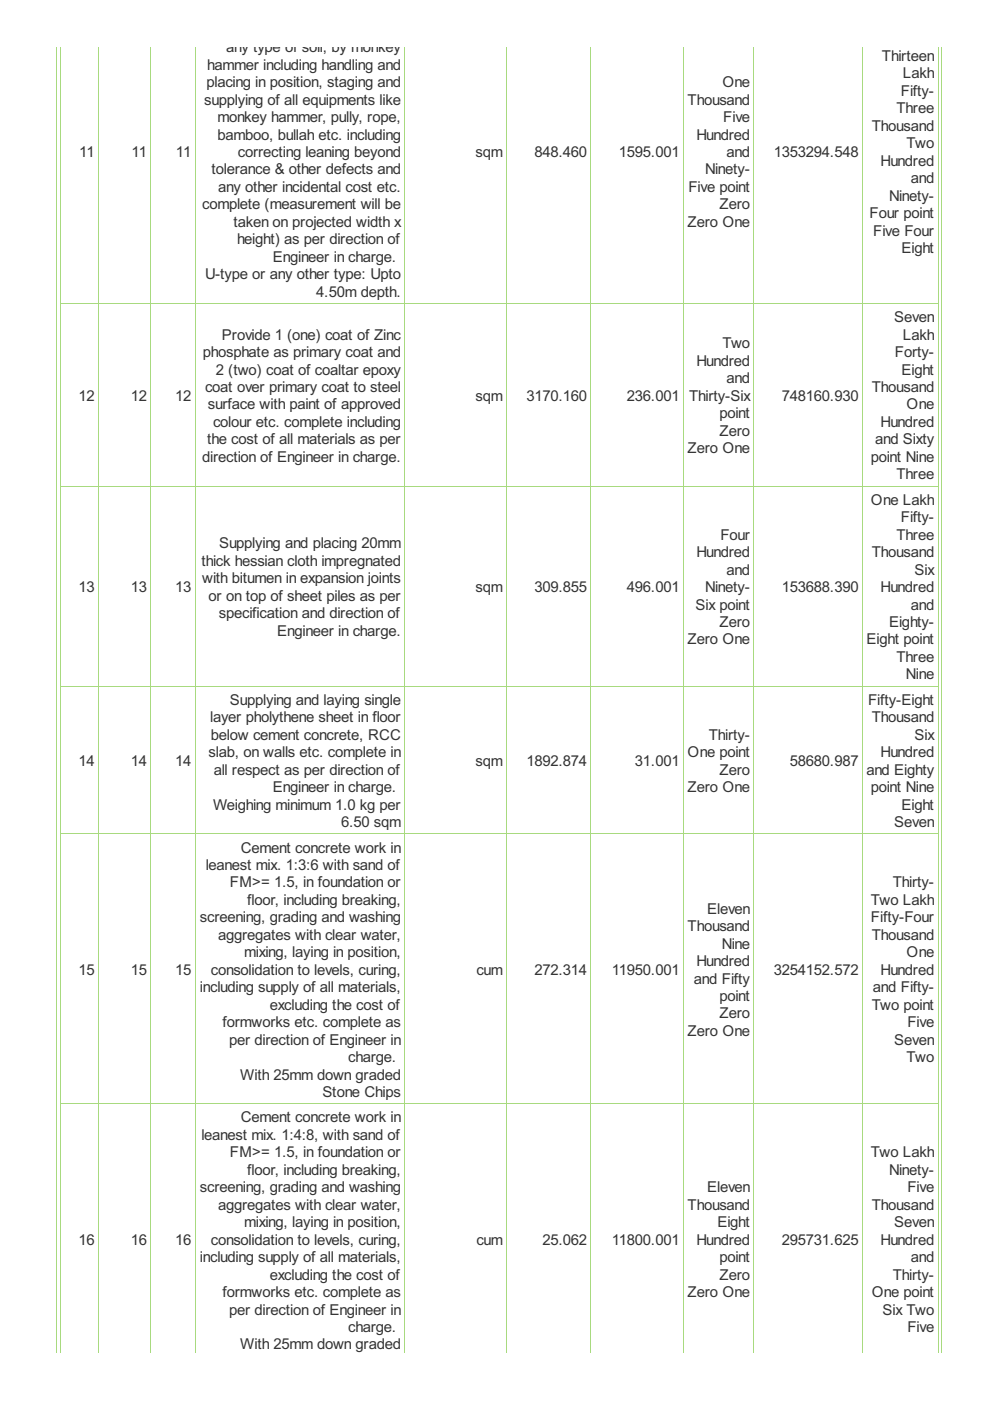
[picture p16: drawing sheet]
<svg xmlns="http://www.w3.org/2000/svg" width="210mm" height="297mm" viewBox="0 0 210 297" stroke-linecap="round" stroke-linejoin="round" font-family="sans-serif">
<defs><g id="words">
<g font-size="3.5" fill="#333">
<text x="47.9" y="11.1">any type of soil, by monkey</text>
<text x="43.9" y="14.8">hammer including handling and</text>
<text x="187" y="12.9">Thirteen</text>
<text x="191.5" y="16.6">Lakh</text>
<text x="43.3" y="22.2">supplying of all equipments like</text>
<text x="43.8" y="18.5">placing in position, staging and</text>
<text x="145.8" y="22.2">Thousand</text>
<text x="153.2" y="18.5">One</text>
<text x="191" y="20.3">Fifty-</text>
<text x="46.1" y="25.9">monkey hammer, pully, rope,</text>
<text x="46.1" y="29.6">bamboo, bullah etc. including</text>
<text x="147.6" y="29.6">Hundred</text>
<text x="153.3" y="25.9">Five</text>
<text x="184.8" y="27.7">Thousand</text>
<text x="190.1" y="24">Three</text>
<text x="16.8" y="33.3">11</text>
<text x="27.9" y="33.3">11</text>
<text x="37.3" y="33.3">11</text>
<text x="50.4" y="33.3">correcting leaning beyond</text>
<text x="100.8" y="33.3">sqm</text>
<text x="113.3" y="33.3">848.460</text>
<text x="131.2" y="33.3">1595.001</text>
<text x="154.1" y="33.3">and</text>
<text x="164.1" y="33.3">1353294.548</text>
<text x="186.7" y="35.1">Hundred</text>
<text x="192.2" y="31.4">Two</text>
<text x="44.9" y="37">tolerance &amp; other defects and</text>
<text x="46.2" y="40.7">any other incidental cost etc.</text>
<text x="145.9" y="40.7">Five point</text>
<text x="149.5" y="37">Ninety-</text>
<text x="193.1" y="38.8">and</text>
<text x="42.8" y="44.4">complete (measurement will be</text>
<text x="152.6" y="44.4">Zero</text>
<text x="184.4" y="46.2">Four point</text>
<text x="188.5" y="42.5">Ninety-</text>
<text x="49.5" y="48.1">taken on projected width x</text>
<text x="50.3" y="51.8">height) as per direction of</text>
<text x="145.8" y="48.1">Zero One</text>
<text x="185.1" y="49.9">Five Four</text>
<text x="191.1" y="53.6">Eight</text>
<text x="43.5" y="59.2">U-type or any other type: Upto</text>
<text x="57.9" y="55.5">Engineer in charge.</text>
<text x="67.1" y="62.9">4.50m depth.</text>
<text x="189.6" y="68.3">Seven</text>
<text x="43" y="75.7">phosphate as primary coat and</text>
<text x="47.1" y="72">Provide 1 (one) coat of Zinc</text>
<text x="147.6" y="77.6">Hundred</text>
<text x="153.2" y="73.9">Two</text>
<text x="189.8" y="75.7">Forty-</text>
<text x="191.5" y="72">Lakh</text>
<text x="43.5" y="83.1">coat over primary coat to steel</text>
<text x="45.8" y="79.4">2 (two) coat of coaltar epoxy</text>
<text x="154.1" y="81.3">and</text>
<text x="184.8" y="83.1">Thousand</text>
<text x="191.1" y="79.4">Eight</text>
<text x="16.6" y="85">12</text>
<text x="27.7" y="85">12</text>
<text x="37.1" y="85">12</text>
<text x="44.1" y="86.8">surface with paint of approved</text>
<text x="100.8" y="85">sqm</text>
<text x="111.6" y="85">3170.160</text>
<text x="132.9" y="85">236.001</text>
<text x="146.1" y="85">Thirty-Six</text>
<text x="152.5" y="88.7">point</text>
<text x="165.8" y="85">748160.930</text>
<text x="192.2" y="86.8">One</text>
<text x="43.9" y="94.2">the cost of all materials as per</text>
<text x="45.2" y="90.5">colour etc. complete including</text>
<text x="152.6" y="92.4">Zero</text>
<text x="185.5" y="94.2">and Sixty</text>
<text x="186.7" y="90.5">Hundred</text>
<text x="42.8" y="97.9">direction of Engineer in charge.</text>
<text x="145.8" y="96.1">Zero One</text>
<text x="184.6" y="97.9">point Nine</text>
<text x="190.1" y="101.6">Three</text>
<text x="184.7" y="107">One Lakh</text>
<text x="191" y="110.7">Fifty-</text>
<text x="42.7" y="120">thick hessian cloth impregnated</text>
<text x="46.4" y="116.3">Supplying and placing 20mm</text>
<text x="147.6" y="118.1">Hundred</text>
<text x="152.7" y="114.4">Four</text>
<text x="184.8" y="118.1">Thousand</text>
<text x="190.1" y="114.4">Three</text>
<text x="16.6" y="125.5">13</text>
<text x="27.7" y="125.5">13</text>
<text x="37.1" y="125.5">13</text>
<text x="42.8" y="123.7">with bitumen in expansion joints</text>
<text x="100.8" y="125.5">sqm</text>
<text x="113.3" y="125.5">309.855</text>
<text x="132.9" y="125.5">496.001</text>
<text x="149.5" y="125.5">Ninety-</text>
<text x="154.1" y="121.8">and</text>
<text x="165.8" y="125.5">153688.390</text>
<text x="186.7" y="125.5">Hundred</text>
<text x="193.9" y="121.8">Six</text>
<text x="44.2" y="127.4">or on top of sheet piles as per</text>
<text x="46.4" y="131.1">specification and direction of</text>
<text x="147.5" y="129.2">Six point</text>
<text x="193.1" y="129.2">and</text>
<text x="58.8" y="134.8">Engineer in charge.</text>
<text x="145.8" y="136.6">Zero One</text>
<text x="152.6" y="132.9">Zero</text>
<text x="183.7" y="136.6">Eight point</text>
<text x="188.5" y="132.9">Eighty-</text>
<text x="190.1" y="140.3">Three</text>
<text x="48.8" y="149.4">Supplying and laying single</text>
<text x="184" y="149.4">Fifty-Eight</text>
<text x="192.1" y="144">Nine</text>
<text x="44.5" y="153.1">layer pholythene sheet in floor</text>
<text x="184.8" y="153.1">Thousand</text>
<text x="44.2" y="160.5">slab, on walls etc. complete in</text>
<text x="44.7" y="156.8">below cement concrete, RCC</text>
<text x="145.8" y="160.5">One point</text>
<text x="150.3" y="156.8">Thirty-</text>
<text x="186.7" y="160.5">Hundred</text>
<text x="193.9" y="156.8">Six</text>
<text x="16.6" y="162.4">14</text>
<text x="27.7" y="162.4">14</text>
<text x="37.1" y="162.4">14</text>
<text x="45.3" y="164.2">all respect as per direction of</text>
<text x="57.9" y="168">Engineer in charge.</text>
<text x="100.8" y="162.4">sqm</text>
<text x="111.6" y="162.4">1892.874</text>
<text x="134.6" y="162.4">31.001</text>
<text x="145.8" y="168">Zero One</text>
<text x="152.6" y="164.2">Zero</text>
<text x="167.5" y="162.4">58680.987</text>
<text x="183.7" y="164.2">and Eighty</text>
<text x="184.6" y="168">point Nine</text>
<text x="45.2" y="171.7">Weighing minimum 1.0 kg per</text>
<text x="191.1" y="171.7">Eight</text>
<text x="72.3" y="175.4">6.50 sqm</text>
<text x="189.6" y="175.4">Seven</text>
<text x="43.6" y="184.5">leanest mix. 1:3:6 with sand of</text>
<text x="51.1" y="180.8">Cement concrete work in</text>
<text x="48.8" y="188.2">FM&gt;= 1.5, in foundation or</text>
<text x="52.4" y="191.9">floor, including breaking,</text>
<text x="184.7" y="191.9">Two Lakh</text>
<text x="189.3" y="188.2">Thirty-</text>
<text x="42.4" y="195.6">screening, grading and washing</text>
<text x="145.8" y="197.4">Thousand</text>
<text x="150" y="193.7">Eleven</text>
<text x="184.7" y="195.6">Fifty-Four</text>
<text x="46.2" y="199.3">aggregates with clear water,</text>
<text x="51.8" y="203">mixing, laying in position,</text>
<text x="153" y="201.1">Nine</text>
<text x="184.8" y="199.3">Thousand</text>
<text x="192.2" y="203">One</text>
<text x="16.6" y="206.7">15</text>
<text x="27.7" y="206.7">15</text>
<text x="37.1" y="206.7">15</text>
<text x="44.7" y="206.7">consolidation to levels, curing,</text>
<text x="101" y="206.7">cum</text>
<text x="113.3" y="206.7">272.314</text>
<text x="129.7" y="206.7">11950.001</text>
<text x="147.1" y="208.5">and Fifty</text>
<text x="147.6" y="204.8">Hundred</text>
<text x="164.1" y="206.7">3254152.572</text>
<text x="186.7" y="206.7">Hundred</text>
<text x="42.4" y="210.4">including supply of all materials,</text>
<text x="57.2" y="214.1">excluding the cost of</text>
<text x="152.5" y="212.2">point</text>
<text x="152.6" y="215.9">Zero</text>
<text x="184.8" y="214.1">Two point</text>
<text x="185.1" y="210.4">and Fifty-</text>
<text x="47.2" y="217.8">formworks etc. complete as</text>
<text x="48.6" y="221.5">per direction of Engineer in</text>
<text x="145.8" y="219.6">Zero One</text>
<text x="189.6" y="221.5">Seven</text>
<text x="192.4" y="217.8">Five</text>
<text x="73.9" y="225.2">charge.</text>
<text x="192.2" y="225.2">Two</text>
<text x="50.9" y="228.9">With 25mm down graded</text>
<text x="68.4" y="232.6">Stone Chips</text>
<text x="51.1" y="238">Cement concrete work in</text>
<text x="42.7" y="241.7">leanest mix. 1:4:8, with sand of</text>
<text x="48.8" y="245.4">FM&gt;= 1.5, in foundation or</text>
<text x="184.7" y="245.4">Two Lakh</text>
<text x="52.4" y="249.1">floor, including breaking,</text>
<text x="188.5" y="249.1">Ninety-</text>
<text x="42.4" y="252.8">screening, grading and washing</text>
<text x="46.2" y="256.5">aggregates with clear water,</text>
<text x="145.8" y="256.5">Thousand</text>
<text x="150" y="252.8">Eleven</text>
<text x="184.8" y="256.5">Thousand</text>
<text x="192.4" y="252.8">Five</text>
<text x="16.6" y="263.9">16</text>
<text x="27.7" y="263.9">16</text>
<text x="37.1" y="263.9">16</text>
<text x="44.7" y="263.9">consolidation to levels, curing,</text>
<text x="51.8" y="260.2">mixing, laying in position,</text>
<text x="101" y="263.9">cum</text>
<text x="115" y="263.9">25.062</text>
<text x="129.7" y="263.9">11800.001</text>
<text x="147.6" y="263.9">Hundred</text>
<text x="152.1" y="260.2">Eight</text>
<text x="165.8" y="263.9">295731.625</text>
<text x="186.7" y="263.9">Hundred</text>
<text x="189.6" y="260.2">Seven</text>
<text x="42.4" y="267.6">including supply of all materials,</text>
<text x="152.5" y="267.6">point</text>
<text x="193.1" y="267.6">and</text>
<text x="47.2" y="275">formworks etc. complete as</text>
<text x="57.2" y="271.3">excluding the cost of</text>
<text x="145.8" y="275">Zero One</text>
<text x="152.6" y="271.3">Zero</text>
<text x="184.8" y="275">One point</text>
<text x="189.3" y="271.3">Thirty-</text>
<text x="48.6" y="278.7">per direction of Engineer in</text>
<text x="187.1" y="278.7">Six Two</text>
<text x="50.9" y="286.1">With 25mm down graded</text>
<text x="73.9" y="282.4">charge.</text>
<text x="192.4" y="282.4">Five</text>
</g>
</g></defs>
<g fill="none" stroke="#a8da7f" stroke-width=".21">
<path d="M11.9 9.9v276.9M12.8 9.9v276.9M20.9 9.9v276.9M32 9.9v276.9M41.4 9.9v276.9M85.8 9.9v276.9M107.4 9.9v276.9M125.3 9.9v276.9M144.9 9.9v276.9M159.9 9.9v276.9M182.8 9.9v276.9M198.9 9.9v276.9"/>
<path d="M199.7 9.9v276.9M12.8 64.4h186.2M12.8 103.1h186.2M12.8 145.5h186.2M12.8 176.8h186.2M12.8 234.1h186.2"/>
</g>
<use href="#words"/>
</svg>
